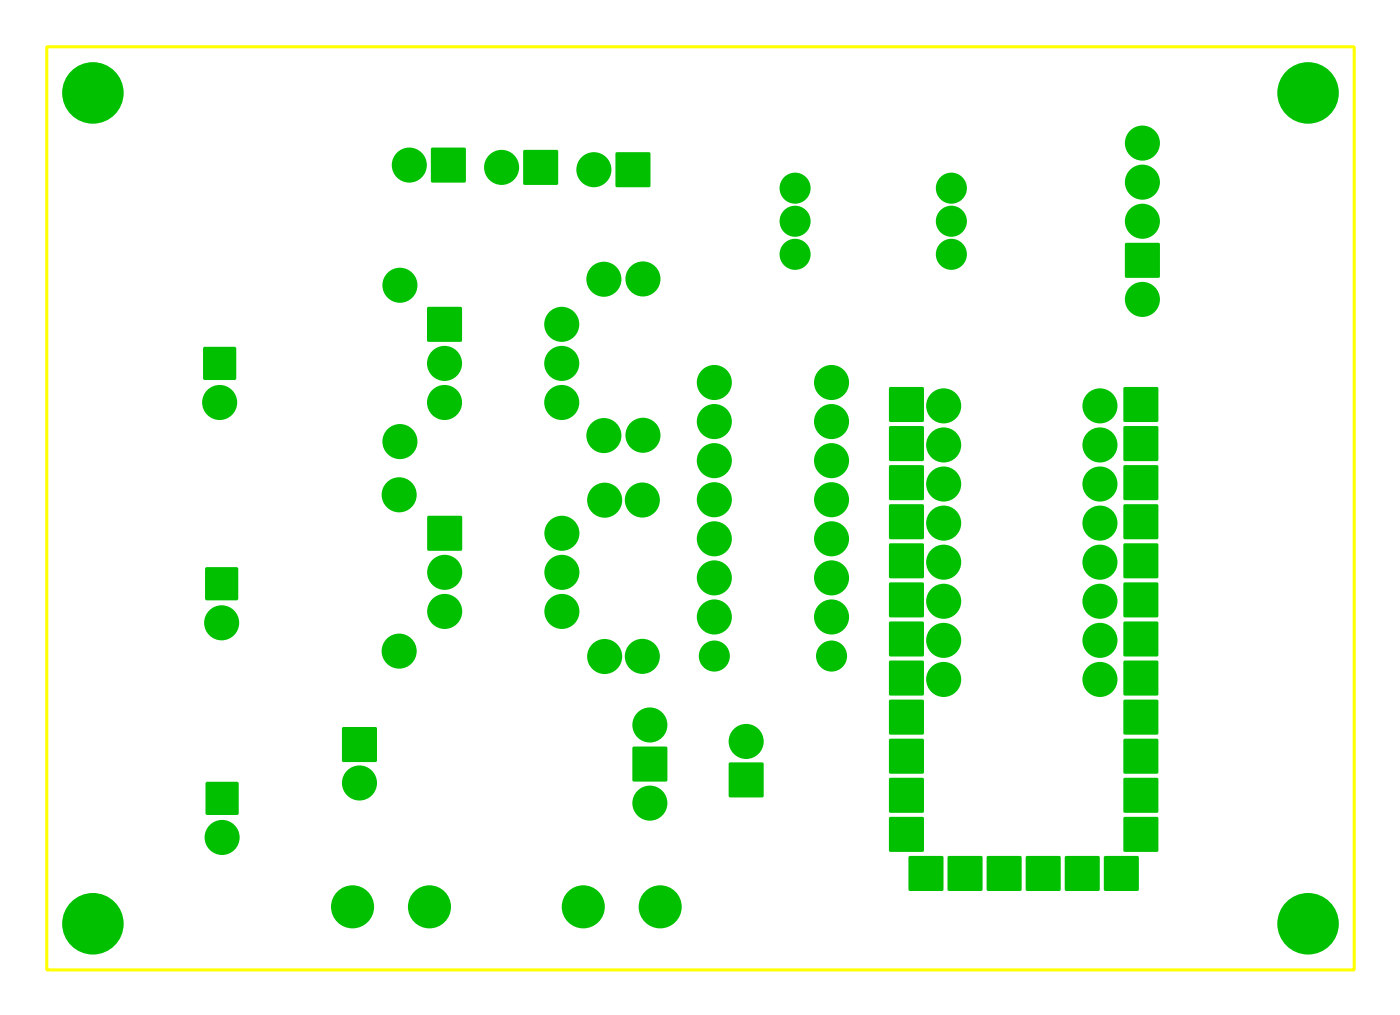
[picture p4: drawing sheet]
<svg xmlns="http://www.w3.org/2000/svg" width="91mm" height="66mm" viewBox="0 0 91 66" stroke-linecap="round" stroke-linejoin="round" font-family="sans-serif">
<g fill="#00c000">
<path d="M41.1 48.5h2.3v2.3h-2.3z" fill-rule="evenodd"/>
<path d="M73.1 53.1h2.2v2.2h-2.2z" fill-rule="evenodd"/>
<path d="M73.1 50.6h2.2v2.2h-2.2z" fill-rule="evenodd"/>
<path d="M73.1 48h2.2v2.3h-2.2z" fill-rule="evenodd"/>
<path d="M73.1 45.5h2.2v2.2h-2.2z" fill-rule="evenodd"/>
<path d="M73.1 43h2.2v2.2h-2.2z" fill-rule="evenodd"/>
<path d="M73.1 40.4h2.2v2.2h-2.2z" fill-rule="evenodd"/>
<path d="M73.1 37.9h2.2v2.2h-2.2z" fill-rule="evenodd"/>
<path d="M73.1 35.3h2.2v2.3h-2.2z" fill-rule="evenodd"/>
<path d="M73.1 32.8h2.2v2.2h-2.2z" fill-rule="evenodd"/>
<path d="M73.1 30.3h2.2v2.2h-2.2z" fill-rule="evenodd"/>
<path d="M73.1 27.7h2.2v2.2h-2.2z" fill-rule="evenodd"/>
<path d="M73.1 25.2h2.2v2.2h-2.2z" fill-rule="evenodd"/>
<path d="M57.8 25.2h2.2v2.2h-2.2z" fill-rule="evenodd"/>
<path d="M57.8 27.7h2.2v2.2h-2.2z" fill-rule="evenodd"/>
<path d="M57.8 30.3h2.2v2.2h-2.2z" fill-rule="evenodd"/>
<path d="M57.8 32.8h2.2v2.2h-2.2z" fill-rule="evenodd"/>
<path d="M57.8 35.3h2.2v2.3h-2.2z" fill-rule="evenodd"/>
<path d="M57.8 37.9h2.2v2.2h-2.2z" fill-rule="evenodd"/>
<path d="M57.8 40.4h2.2v2.2h-2.2z" fill-rule="evenodd"/>
<path d="M57.8 43h2.2v2.2h-2.2z" fill-rule="evenodd"/>
<path d="M57.8 45.5h2.2v2.2h-2.2z" fill-rule="evenodd"/>
<path d="M57.8 48h2.2v2.3h-2.2z" fill-rule="evenodd"/>
<path d="M57.8 50.6h2.2v2.2h-2.2z" fill-rule="evenodd"/>
<path d="M57.8 53.1h2.2v2.2h-2.2z" fill-rule="evenodd"/>
<path d="M59.1 55.7h2.2v2.2h-2.2z" fill-rule="evenodd"/>
<path d="M61.6 55.7h2.2v2.2h-2.2z" fill-rule="evenodd"/>
<path d="M64.2 55.7h2.2v2.2h-2.2z" fill-rule="evenodd"/>
<path d="M66.7 55.7h2.2v2.2h-2.2z" fill-rule="evenodd"/>
<path d="M69.2 55.7h2.3v2.2h-2.3z" fill-rule="evenodd"/>
<path d="M71.8 55.7h2.2v2.2h-2.2z" fill-rule="evenodd"/>
<path d="M73.2 15.8h2.2v2.2h-2.2z" fill-rule="evenodd"/>
<path d="M27.8 33.5h2.2v2.3h-2.2z" fill-rule="evenodd"/>
<path d="M27.8 20h2.2v2.2h-2.2z" fill-rule="evenodd"/>
<path d="M22.3 47.3h2.2v2.2h-2.2z" fill-rule="evenodd"/>
<path d="M47.4 49.6h2.2v2.2h-2.2z" fill-rule="evenodd"/>
<path d="M28 9.6h2.3v2.2h-2.3z" fill-rule="evenodd"/>
<path d="M34 9.8h2.3v2.2h-2.3z" fill-rule="evenodd"/>
<path d="M40 9.9h2.3v2.2h-2.3z" fill-rule="evenodd"/>
<path d="M13.4 50.9l2.1-.1v2.1h-2.1z" fill-rule="evenodd"/>
<path d="M13.2 22.6h2.1v2l-2 .1z" fill-rule="evenodd"/>
<path d="M13.3 36.9h2.1l.1 2.1h-2.1z" fill-rule="evenodd"/>
<circle cx="42.2" cy="52.2" r="1.14"/>
<circle cx="42.2" cy="47.1" r="1.14"/>
<circle cx="26" cy="28.7" r="1.14"/>
<circle cx="26" cy="18.5" r="1.14"/>
<circle cx="25.9" cy="42.3" r="1.14"/>
<circle cx="25.9" cy="32.2" r="1.14"/>
<circle cx="74.3" cy="19.5" r="1.14"/>
<circle cx="74.3" cy="14.4" r="1.14"/>
<circle cx="74.3" cy="11.8" r="1.14"/>
<circle cx="74.3" cy="9.3" r="1.14"/>
<circle cx="28.9" cy="37.2" r="1.14"/>
<circle cx="28.9" cy="39.7" r="1.14"/>
<circle cx="36.5" cy="39.7" r="1.14"/>
<circle cx="36.5" cy="37.2" r="1.14"/>
<circle cx="36.5" cy="34.7" r="1.14"/>
<circle cx="28.9" cy="23.6" r="1.14"/>
<circle cx="28.9" cy="26.2" r="1.14"/>
<circle cx="36.5" cy="26.2" r="1.14"/>
<circle cx="36.5" cy="23.6" r="1.14"/>
<circle cx="36.5" cy="21.1" r="1.14"/>
<circle cx="41.8" cy="32.5" r="1.14"/>
<circle cx="41.8" cy="42.7" r="1.14"/>
<circle cx="41.8" cy="18.1" r="1.14"/>
<circle cx="41.8" cy="28.3" r="1.14"/>
<circle cx="23.4" cy="50.9" r="1.14"/>
<circle cx="48.5" cy="48.2" r="1.14"/>
<circle cx="39.3" cy="18.2" r="1.14"/>
<circle cx="39.3" cy="28.3" r="1.14"/>
<circle cx="39.3" cy="32.5" r="1.14"/>
<circle cx="39.3" cy="42.7" r="1.14"/>
<circle cx="26.6" cy="10.7" r="1.14"/>
<circle cx="27.9" cy="58.9" r="1.4"/>
<circle cx="22.9" cy="58.9" r="1.4"/>
<circle cx="42.9" cy="58.9" r="1.4"/>
<circle cx="37.9" cy="58.9" r="1.4"/>
<circle cx="32.6" cy="10.9" r="1.14"/>
<circle cx="38.6" cy="11" r="1.14"/>
<circle cx="14.4" cy="54.4" r="1.14"/>
<circle cx="14.3" cy="26.2" r="1.14"/>
<circle cx="14.4" cy="40.5" r="1.14"/>
<circle cx="46.4" cy="24.9" r="1.14"/>
<circle cx="46.4" cy="27.4" r="1.14"/>
<circle cx="46.4" cy="29.9" r="1.14"/>
<circle cx="46.4" cy="32.5" r="1.14"/>
<circle cx="46.4" cy="35" r="1.14"/>
<circle cx="46.4" cy="37.6" r="1.14"/>
<circle cx="46.4" cy="40.1" r="1.14"/>
<circle cx="46.4" cy="42.6" r="1.01"/>
<circle cx="54.1" cy="42.6" r="1.01"/>
<circle cx="54.1" cy="40.1" r="1.14"/>
<circle cx="54.1" cy="37.6" r="1.14"/>
<circle cx="54.1" cy="35" r="1.14"/>
<circle cx="54.1" cy="32.5" r="1.14"/>
<circle cx="54.1" cy="29.9" r="1.14"/>
<circle cx="54.1" cy="27.4" r="1.14"/>
<circle cx="54.1" cy="24.9" r="1.14"/>
<circle cx="61.3" cy="26.4" r="1.14"/>
<circle cx="71.5" cy="26.4" r="1.14"/>
<circle cx="61.3" cy="28.9" r="1.14"/>
<circle cx="71.5" cy="28.9" r="1.14"/>
<circle cx="61.3" cy="31.5" r="1.14"/>
<circle cx="71.5" cy="31.5" r="1.14"/>
<circle cx="61.3" cy="34" r="1.14"/>
<circle cx="71.5" cy="34" r="1.14"/>
<circle cx="61.3" cy="36.5" r="1.14"/>
<circle cx="71.5" cy="36.5" r="1.14"/>
<circle cx="61.3" cy="39.1" r="1.14"/>
<circle cx="71.5" cy="39.1" r="1.14"/>
<circle cx="61.3" cy="41.6" r="1.14"/>
<circle cx="71.5" cy="41.6" r="1.14"/>
<circle cx="61.3" cy="44.2" r="1.14"/>
<circle cx="71.5" cy="44.2" r="1.14"/>
<circle cx="61.8" cy="16.5" r="1.01"/>
<circle cx="51.7" cy="16.5" r="1.01"/>
<circle cx="61.8" cy="14.4" r="1.01"/>
<circle cx="51.7" cy="14.4" r="1.01"/>
<circle cx="61.8" cy="12.2" r="1.01"/>
<circle cx="51.7" cy="12.2" r="1.01"/>
<circle cx="6" cy="6" r="2"/>
<circle cx="85" cy="6" r="2"/>
<circle cx="85" cy="60" r="2"/>
<circle cx="6" cy="60" r="2"/>
</g>
<path d="M3 3h85v60h-85z" fill="none" stroke="#ff0" stroke-width=".2"/>
</svg>
